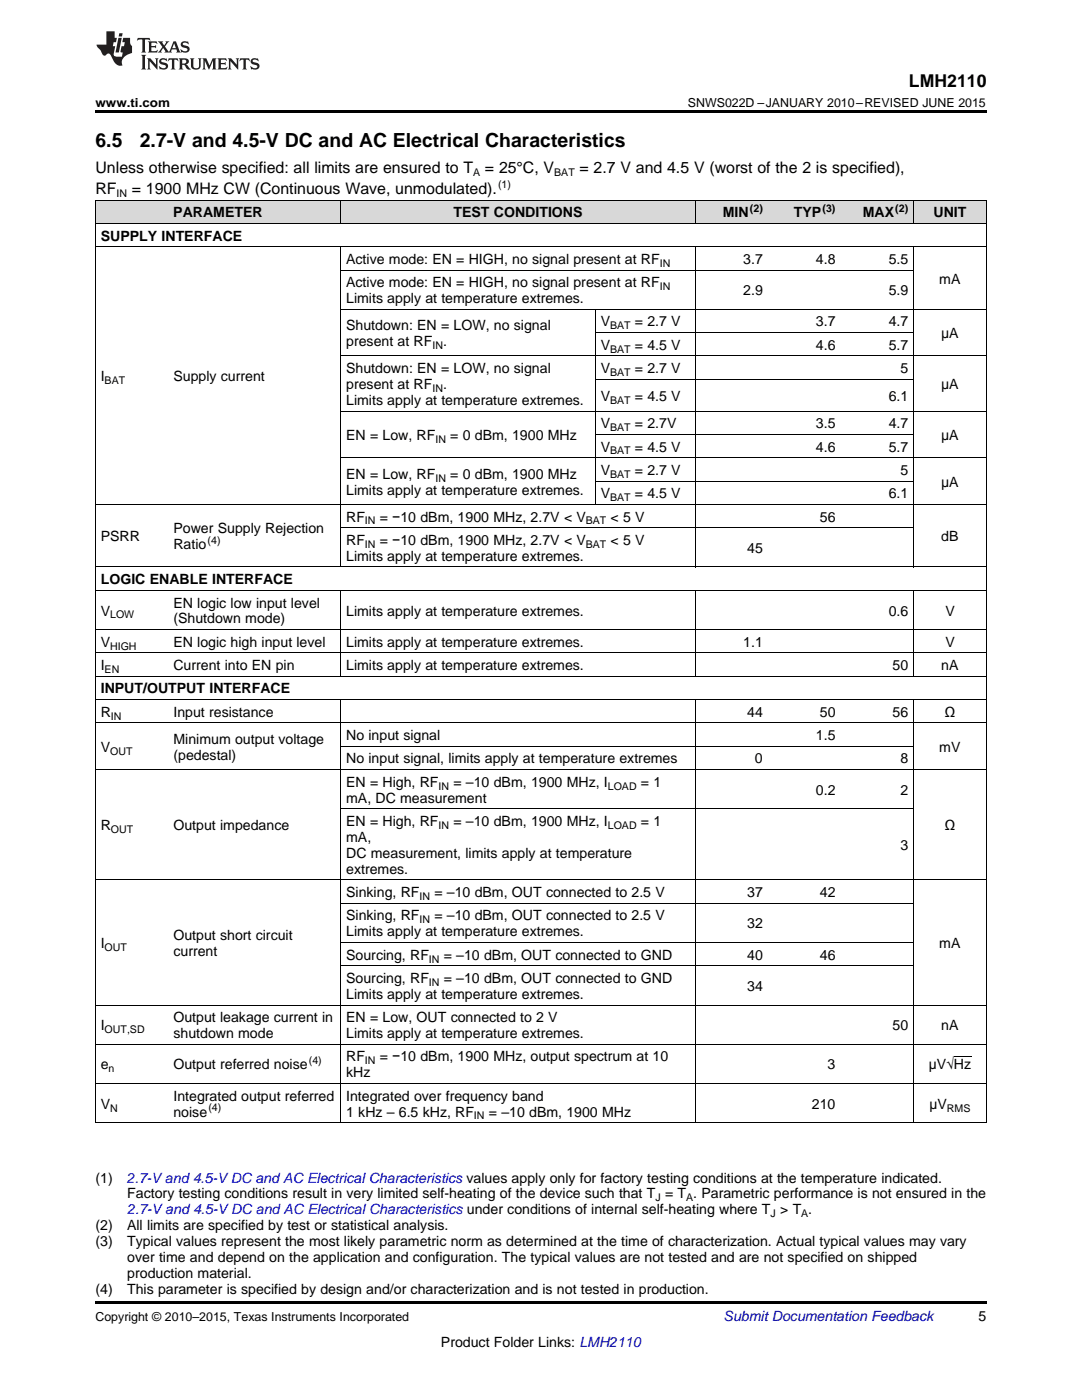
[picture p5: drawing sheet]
<svg xmlns="http://www.w3.org/2000/svg" width="216mm" height="279mm" viewBox="0 0 216 279" stroke-linecap="round" stroke-linejoin="round" font-family="sans-serif">
<defs><g id="words">
<g font-size="3.9">
<text x="19" y="29.3">6.5</text>
<text x="27.9" y="29.3">2.7-V and 4.5-V DC and AC Electrical Characteristics</text>
</g>
<text font-size="3.5" x="181.4" y="17.3">LMH2110</text>
<g font-size="3.2">
<text x="19" y="34.4">Unless otherwise specified: all limits are ensured to T</text>
<text x="96.8" y="34.4">= 25°C, V</text>
<text x="115.6" y="34.4">= 2.7 V and 4.5 V (worst of the 2 is specified),</text>
<text x="19" y="38.7">RF</text>
<text x="26.3" y="38.7">= 1900 MHz CW (Continuous Wave, unmodulated).</text>
</g>
<g font-size="2.8">
<text x="34.6" y="43.4">PARAMETER</text>
<text x="90.5" y="43.4">TEST CONDITIONS</text>
<text x="144.2" y="43.4">MIN</text>
<text x="158.4" y="43.4">TYP</text>
<text x="172.2" y="43.4">MAX</text>
<text x="186.3" y="43.4">UNIT</text>
<text x="20.1" y="48">SUPPLY INTERFACE</text>
<text x="69.1" y="52.7">Active mode: EN = HIGH, no signal present at RF</text>
<text x="148.3" y="52.7">3.7</text>
<text x="162.8" y="52.7">4.8</text>
<text x="177.3" y="52.7">5.5</text>
<text x="69.1" y="57.3">Active mode: EN = HIGH, no signal present at RF</text>
<text x="148.3" y="58.9">2.9</text>
<text x="177.3" y="58.9">5.9</text>
<text x="187.4" y="56.6">mA</text>
<text x="69.1" y="60.5">Limits apply at temperature extremes.</text>
<text x="69.1" y="65.9">Shutdown: EN = LOW, no signal</text>
<text x="119.9" y="65.2">V</text>
<text x="126.7" y="65.2">= 2.7 V</text>
<text x="162.8" y="65.2">3.7</text>
<text x="177.3" y="65.2">4.7</text>
<text x="69.1" y="69.1">present at RF</text>
<text x="88.4" y="69.1">.</text>
<text x="119.9" y="69.8">V</text>
<text x="126.7" y="69.8">= 4.5 V</text>
<text x="162.8" y="69.8">4.6</text>
<text x="177.3" y="69.8">5.7</text>
<text x="187.8" y="67.5">μA</text>
<text x="20.1" y="76.1">I</text>
<text x="34.6" y="76.1">Supply current</text>
<text x="69.1" y="74.5">Shutdown: EN = LOW, no signal</text>
<text x="69.1" y="77.6">present at RF</text>
<text x="88.4" y="77.6">.</text>
<text x="119.9" y="74.5">V</text>
<text x="126.7" y="74.5">= 2.7 V</text>
<text x="179.7" y="74.5">5</text>
<text x="187.8" y="77.6">μA</text>
<text x="69.1" y="80.8">Limits apply at temperature extremes.</text>
<text x="119.9" y="80">V</text>
<text x="126.7" y="80">= 4.5 V</text>
<text x="177.3" y="80">6.1</text>
<text x="69.1" y="87.8">EN = Low, RF</text>
<text x="89.8" y="87.8">= 0 dBm, 1900 MHz</text>
<text x="119.9" y="85.5">V</text>
<text x="126.7" y="85.5">= 2.7V</text>
<text x="162.8" y="85.5">3.5</text>
<text x="177.3" y="85.5">4.7</text>
<text x="187.8" y="87.8">μA</text>
<text x="69.1" y="95.5">EN = Low, RF</text>
<text x="89.8" y="95.5">= 0 dBm, 1900 MHz</text>
<text x="119.9" y="90.1">V</text>
<text x="119.9" y="94.8">V</text>
<text x="126.7" y="90.1">= 4.5 V</text>
<text x="126.7" y="94.8">= 2.7 V</text>
<text x="162.8" y="90.1">4.6</text>
<text x="177.3" y="90.1">5.7</text>
<text x="179.7" y="94.8">5</text>
<text x="69.1" y="98.7">Limits apply at temperature extremes.</text>
<text x="119.9" y="99.4">V</text>
<text x="126.7" y="99.4">= 4.5 V</text>
<text x="177.3" y="99.4">6.1</text>
<text x="187.8" y="97.1">μA</text>
<text x="34.6" y="106.4">Power Supply Rejection</text>
<text x="69.1" y="104.1">RF</text>
<text x="75.8" y="104.1">= −10 dBm, 1900 MHz, 2.7V &lt; V</text>
<text x="121.8" y="104.1">&lt; 5 V</text>
<text x="163.6" y="104.1">56</text>
<text x="20.1" y="108">PSRR</text>
<text x="34.6" y="109.6">Ratio</text>
<text x="69.1" y="108.8">RF</text>
<text x="69.1" y="111.9">Limits apply at temperature extremes.</text>
<text x="75.8" y="108.8">= −10 dBm, 1900 MHz, 2.7V &lt; V</text>
<text x="121.8" y="108.8">&lt; 5 V</text>
<text x="149.1" y="110.3">45</text>
<text x="187.8" y="108">dB</text>
<text x="20.1" y="116.6">LOGIC ENABLE INTERFACE</text>
<text x="20.1" y="122.8">V</text>
<text x="34.6" y="121.2">EN logic low input level</text>
<text x="34.6" y="124.4">(Shutdown mode)</text>
<text x="69.1" y="122.8">Limits apply at temperature extremes.</text>
<text x="177.3" y="122.8">0.6</text>
<text x="188.6" y="122.8">V</text>
<text x="20.1" y="129.1">V</text>
<text x="34.6" y="129.1">EN logic high input level</text>
<text x="69.1" y="129.1">Limits apply at temperature extremes.</text>
<text x="148.3" y="129.1">1.1</text>
<text x="188.6" y="129.1">V</text>
<text x="20.1" y="133.7">I</text>
<text x="34.6" y="133.7">Current into EN pin</text>
<text x="69.1" y="133.7">Limits apply at temperature extremes.</text>
<text x="178.1" y="133.7">50</text>
<text x="187.8" y="133.7">nA</text>
<text x="20.1" y="138.4">INPUT/OUTPUT INTERFACE</text>
<text x="20.1" y="143.1">R</text>
<text x="34.6" y="143.1">Input resistance</text>
<text x="149.1" y="143.1">44</text>
<text x="163.6" y="143.1">50</text>
<text x="178.1" y="143.1">56</text>
<text x="188.5" y="143.1">Ω</text>
<text x="34.6" y="148.4">Minimum output voltage</text>
<text x="69.1" y="147.7">No input signal</text>
<text x="162.8" y="147.7">1.5</text>
<text x="20.1" y="150">V</text>
<text x="34.6" y="151.6">(pedestal)</text>
<text x="69.1" y="152.4">No input signal, limits apply at temperature extremes</text>
<text x="150.6" y="152.4">0</text>
<text x="179.7" y="152.4">8</text>
<text x="187.4" y="150">mV</text>
<text x="69.1" y="157">EN = High, RF</text>
<text x="69.1" y="160.2">mA, DC measurement</text>
<text x="90.5" y="157">= –10 dBm, 1900 MHz, I</text>
<text x="127.9" y="157">= 1</text>
<text x="162.8" y="158.6">0.2</text>
<text x="179.7" y="158.6">2</text>
<text x="20.1" y="165.7">R</text>
<text x="34.6" y="165.7">Output impedance</text>
<text x="69.1" y="164.9">EN = High, RF</text>
<text x="90.5" y="164.9">= –10 dBm, 1900 MHz, I</text>
<text x="127.9" y="164.9">= 1</text>
<text x="188.5" y="165.7">Ω</text>
<text x="69.1" y="168">mA,</text>
<text x="69.1" y="171.2">DC measurement, limits apply at temperature</text>
<text x="179.7" y="169.6">3</text>
<text x="69.1" y="174.4">extremes.</text>
<text x="69.1" y="179">Sinking, RF</text>
<text x="86.7" y="179">= –10 dBm, OUT connected to 2.5 V</text>
<text x="149.1" y="179">37</text>
<text x="163.6" y="179">42</text>
<text x="69.1" y="183.7">Sinking, RF</text>
<text x="86.7" y="183.7">= –10 dBm, OUT connected to 2.5 V</text>
<text x="149.1" y="185.3">32</text>
<text x="20.1" y="189.2">I</text>
<text x="34.6" y="187.6">Output short circuit</text>
<text x="34.6" y="190.8">current</text>
<text x="69.1" y="186.9">Limits apply at temperature extremes.</text>
<text x="69.1" y="191.5">Sourcing, RF</text>
<text x="88.5" y="191.5">= –10 dBm, OUT connected to GND</text>
<text x="149.1" y="191.5">40</text>
<text x="163.6" y="191.5">46</text>
<text x="187.4" y="189.2">mA</text>
<text x="69.1" y="196.2">Sourcing, RF</text>
<text x="88.5" y="196.2">= –10 dBm, OUT connected to GND</text>
<text x="149.1" y="197.8">34</text>
<text x="69.1" y="199.4">Limits apply at temperature extremes.</text>
<text x="20.1" y="205.6">I</text>
<text x="34.6" y="204">Output leakage current in</text>
<text x="34.6" y="207.2">shutdown mode</text>
<text x="69.1" y="204">EN = Low, OUT connected to 2 V</text>
<text x="69.1" y="207.2">Limits apply at temperature extremes.</text>
<text x="178.1" y="205.6">50</text>
<text x="187.8" y="205.6">nA</text>
<text x="20.1" y="213.4">e</text>
<text x="34.6" y="213.4">Output referred noise</text>
<text x="69.1" y="211.8">RF</text>
<text x="69.1" y="215">kHz</text>
<text x="75.8" y="211.8">= −10 dBm, 1900 MHz, output spectrum at 10</text>
<text x="165.1" y="213.4">3</text>
<text x="185.3" y="213.4">µV√Hz</text>
<text x="20.1" y="221.3">V</text>
<text x="34.6" y="219.7">Integrated output referred</text>
<text x="69.1" y="219.7">Integrated over frequency band</text>
<text x="162" y="221.3">210</text>
<text x="185.5" y="221.3">µV</text>
<text x="34.6" y="222.8">noise</text>
<text x="69.1" y="222.8">1 kHz – 6.5 kHz, RF</text>
<text x="97.5" y="222.8">= –10 dBm, 1900 MHz</text>
<text x="19" y="236">(1)</text>
<text x="25.4" y="239.2">Factory testing conditions result in very limited self-heating of the device such that T = T . Parametric performance is not ensured in the</text>
<text x="19" y="245.5">(2)</text>
<text x="25.4" y="245.5">All limits are specified by test or statistical analysis.</text>
<text x="19" y="248.7">(3)</text>
<text x="25.4" y="248.7">Typical values represent the most likely parametric norm as determined at the time of characterization. Actual typical values may vary</text>
<text x="25.4" y="251.9">over time and depend on the application and configuration. The typical values are not tested and are not specified on shipped</text>
<text x="25.4" y="255.1">production material.</text>
<text x="19" y="258.2">(4)</text>
<text x="25.4" y="258.2">This parameter is specified by design and/or characterization and is not tested in production.</text>
<text x="195.3" y="263.6">5</text>
<text x="88" y="268.9">Product Folder Links: LMH2110</text>
</g>
<g font-size="2.8" fill="#00f">
<text x="25.3" y="236">2.7-Vand 4.5-VDC and AC Electrical Characteristics values apply only for factory testing conditions at the temperature indicated.</text>
<text x="25.4" y="242.4">2.7-Vand 4.5-VDC and AC Electrical Characteristics under conditions of internal self-heating where T &gt; T .</text>
</g>
<text font-size="2.8" fill="#0000c8" x="144.4" y="263.6">Submit Documentation Feedback</text>
<g font-size="2.5">
<text x="19" y="21.4">www.ti.com</text>
<text x="137.3" y="21.4">SNWS022D –JANUARY 2010–REVISED JUNE 2015</text>
<text x="19" y="263.6">Copyright © 2010–2015, Texas Instruments Incorporated</text>
</g>
<g font-size="2.1">
<text x="94.4" y="35.1">A</text>
<text x="110.6" y="35.1">BAT</text>
<text x="23.2" y="39.3">IN</text>
<text x="99.4" y="37.4">(1)</text>
<text x="149.6" y="42.2">(2)</text>
<text x="164.1" y="42.2">(3)</text>
<text x="178.6" y="42.2">(2)</text>
<text x="131.7" y="53.2">IN</text>
<text x="131.7" y="57.9">IN</text>
<text x="121.7" y="65.7">BAT</text>
<text x="86.3" y="69.6">IN</text>
<text x="121.7" y="70.4">BAT</text>
<text x="20.9" y="76.6">BAT</text>
<text x="121.7" y="75">BAT</text>
<text x="86.3" y="78.2">IN</text>
<text x="121.7" y="80.5">BAT</text>
<text x="86.9" y="88.4">IN</text>
<text x="121.7" y="86">BAT</text>
<text x="121.7" y="90.7">BAT</text>
<text x="121.7" y="95.4">BAT</text>
<text x="86.9" y="96.1">IN</text>
<text x="121.7" y="100">BAT</text>
<text x="72.8" y="104.7">IN</text>
<text x="116.9" y="104.7">BAT</text>
<text x="41.4" y="108.5">(4)</text>
<text x="72.8" y="109.3">IN</text>
<text x="116.9" y="109.3">BAT</text>
<text x="22" y="123.4">LOW</text>
<text x="22" y="129.6">HIGH</text>
<text x="20.9" y="134.3">EN</text>
<text x="22.1" y="143.6">IN</text>
<text x="22" y="150.6">OUT</text>
<text x="87.5" y="157.6">IN</text>
<text x="121.3" y="157.6">LOAD</text>
<text x="22.1" y="166.3">OUT</text>
<text x="87.5" y="165.4">IN</text>
<text x="121.3" y="165.4">LOAD</text>
<text x="83.7" y="179.6">IN</text>
<text x="83.7" y="184.3">IN</text>
<text x="20.9" y="189.8">OUT</text>
<text x="85.6" y="192.1">IN</text>
<text x="85.6" y="196.7">IN</text>
<text x="20.9" y="206.2">OUT,SD</text>
<text x="21.7" y="214">n</text>
<text x="61.6" y="212.3">(4)</text>
<text x="72.8" y="212.4">IN</text>
<text x="22" y="221.8">N</text>
<text x="41.6" y="221.7">(4)</text>
<text x="188.9" y="221.8">RMS</text>
<text x="94.6" y="223.4">IN</text>
<text x="130.8" y="239.7">J</text>
<text x="136.9" y="239.7">A</text>
<text x="153.8" y="242.9">J</text>
<text x="159.9" y="242.9">A</text>
</g>
</g></defs>
<g fill="#d8d8d8">
<path d="M19 40h14.5v4.6h-14.5z"/>
<path d="M33.5 40h34.5v4.6h-34.5z"/>
<path d="M68 40h50.8v4.6h-50.8z"/>
<path d="M118.8 40h20v4.6h-20z"/>
<path d="M138.8 40h14.5v4.6h-14.5z"/>
<path d="M153.3 40h14.5v4.6h-14.5z"/>
<path d="M167.8 40h14.5v4.6h-14.5z"/>
<path d="M182.3 40h14.5v4.6h-14.5z"/>
</g>
<path d="M19 22h177.8v.5h-177.8zM19 259.7h177.8v.5h-177.8z" fill="#000"/>
<g fill="none" stroke="#000" stroke-width=".2">
<path d="M19 39.9h177.8M19.1 40v184.1M68 40v4.6M138.7 40v4.6M182.3 40v4.6M196.8 40v184.1M19 49.2h177.8M19 44.6h177.8M68 49.3v63.9M68 53.9h114.3M138.7 49.3v63.9M182.3 49.3v63.9"/>
<path d="M68 71h128.8M68 61.7h128.8M118.8 61.8v38.9M118.8 75.7h63.5M118.8 66.4h63.5M68 91.4h128.8M68 82h128.8M118.8 96h63.5M118.8 86.7h63.5M19 117.8h177.8M19 113.2h177.8M19 100.7h177.8"/>
<path d="M68 117.9v17.1M68 105.3h114.3M138.7 117.9v17.1M182.3 117.9v17.1M19 139.6h177.8M19 135h177.8M19 130.3h177.8M19 125.6h177.8M68 139.7v84.4M138.7 139.7v84.4M182.3 139.7v84.4M19 153.6h177.8"/>
<path d="M19 144.3h177.8M68 148.9h114.3M19 175.6h177.8M68 161.4h114.3M68 192.7h114.3M68 188.1h114.3M68 180.3h114.3M19 216.2h177.8M19 208.4h177.8M19 200.6h177.8M19 224.1h177.8"/>
</g>
<g fill="#231f20">
<path d="M27.5 7.6l-.1 .5 .4-.2h.6v.1v2.1l-.2 .4h1l-.3-.4v-2.1l.1-.1h.5l.5 .2-.2-.5zM29.5 8.3l.2 .3v1.5l-.2 .4h1.8l.2-.6a1.04 1.04 0 0 1-1.3 .2v-.7h.6l.3 .2v-.6l-.3 .2h-.6v-.6l.8-.1 .4 .3-.2-.5zM31.5 8.3l.9 1.1-.9 1.1h.8l-.2-.2 .5-.7 .4 .7-.2 .2h1.5l-.1-.2 .1-.4h.9l.1 .4-.2 .2h1l-.3-.3-.7-1.9h-.5l-.9 2-.8-1 .9-1h-.8l.1 .3-.3 .5-.4-.6 .2-.2zM34.7 8.6l.4 1h-.7zM36.3 8.4a.63 .63 0 0 0-.2 .7 .63 .63 0 0 0 .6 .4l.6 .2 .1 .2a.75 .75 0 0 1-.7 .4 .75 .75 0 0 1-.6-.5l.1 .7 .1-.1a1.11 1.11 0 0 0 1.5-.6 1.13 1.13 0 0 0-1.2-.8l-.1-.4a1.04 1.04 0 0 1 1.2 .2l-.2-.5-.1 .1-.5-.2zM28.2 10.9l.2 .4v2.2l-.2 .4h1l-.3-.4v-2.2l.3-.4zM29.3 11.6l.3 .4v1.5l-.3 .4h.8l-.2-.4v-1.3l1.5 1.7v-1.9l.2-.4h-.7l.2 .4v.9l-1.1-1.3zM32 11.8a.62 .62 0 0 0-.2 .7 .62 .62 0 0 0 .6 .4l.6 .1 .1 .3a.76 .76 0 0 1-.7 .3 .76 .76 0 0 1-.6-.4l.1 .7 .1-.1a1.11 1.11 0 0 0 1.5-.6 1.13 1.13 0 0 0-1.2-.8l-.1-.4a1.04 1.04 0 0 1 1.2 .2l-.2-.6-.1 .1-.5-.1zM33.7 11.6l-.2 .6a.61 .61 0 0 1 .8-.3v1.6l-.2 .4h.9l-.2-.4v-1.6a.63 .63 0 0 1 .8 .3l-.2-.6zM35.6 11.6l.3 .4v1.5l-.3 .4h1l-.2-.2v-.8l.5 .2a.76 .76 0 0 0 1.2 .7l-1-1a.58 .58 0 0 0 .6-.5 .58 .58 0 0 0-.5-.6zM36.4 11.9h.1a.45 .45 0 0 1 .5 .1 .45 .45 0 0 1 .1 .5l-.7 .2zM37.9 11.6l.2 .2a2.17 2.17 0 0 0 .3 1.9 .99 .99 0 0 0 1.6-.6v-1.1l.2-.4h-.7l.2 .2a1.92 1.92 0 0 1-.2 1.8 .6 .6 0 0 1-.9-.5v-1.1l.2-.4zM40.4 11.6l.2 .4v1.5l-.2 .4h.7l-.2-.4v-1.4l.8 1.8 .8-1.8v1.4l-.2 .4h.9l-.2-.4v-1.5l.2-.4h-.8l-.6 1.5-.6-1.5zM43.4 11.6l.2 .4v1.5l-.2 .4h1.8l.2-.6a1.04 1.04 0 0 1-1.3 .1v-.6h.5l.4 .2v-.6l-.4 .2h-.5v-.7h.8l.3 .3-.1-.6zM45.5 11.6l.2 .4v1.5l-.2 .4h.7l-.2-.4v-1.3l1.5 1.7v-1.9l.2-.4h-.7l.2 .4v.9l-1.1-1.3zM47.9 11.6l-.1 .6a.61 .61 0 0 1 .8-.3v1.6l-.3 .4h1l-.3-.4 .1-1.6a.63 .63 0 0 1 .7 .3l-.1-.6zM50.2 11.8a.62 .62 0 0 0-.2 .7 .62 .62 0 0 0 .6 .4l.6 .1 .2 .3a.76 .76 0 0 1-.8 .3 .76 .76 0 0 1-.6-.4l.1 .7 .2-.1a1.11 1.11 0 0 0 1.5-.6 1.13 1.13 0 0 0-1.3-.8l-.1-.4a1.04 1.04 0 0 1 1.2 .2l-.1-.6-.2 .1-.5-.1z"/>
<path d="M21.2 6.3v2.6h-1.9l.1 .4 .7 .9a.91 .91 0 0 0 1 .8 .56 .56 0 0 1 .5-.3 .56 .56 0 0 1 .5 .3l.4 .8a1.53 1.53 0 0 0 1.9 1.2 1.54 1.54 0 0 1 1-2.1l.9-.3v-1.4a1.52 1.52 0 0 1-.3-1.6h-1.4l-.2 .8h.5l-.2 .8h-.4l-.2 1v.2l.4 .1-.2 .8a1.93 1.93 0 0 1-1.6-.3l.3-1.8h-.5l.2-.8h.4l.2-.8h-.4v-1.3zM23.6 7.6l-.6 2.9h.7l.6-2.9zM23.8 6.6l-.1 .7h.6l.2-.7z"/>
</g>
<path d="M190.4 210.9h3.4" fill="none" stroke="#000" stroke-width=".2"/>
<use href="#words"/>
</svg>
